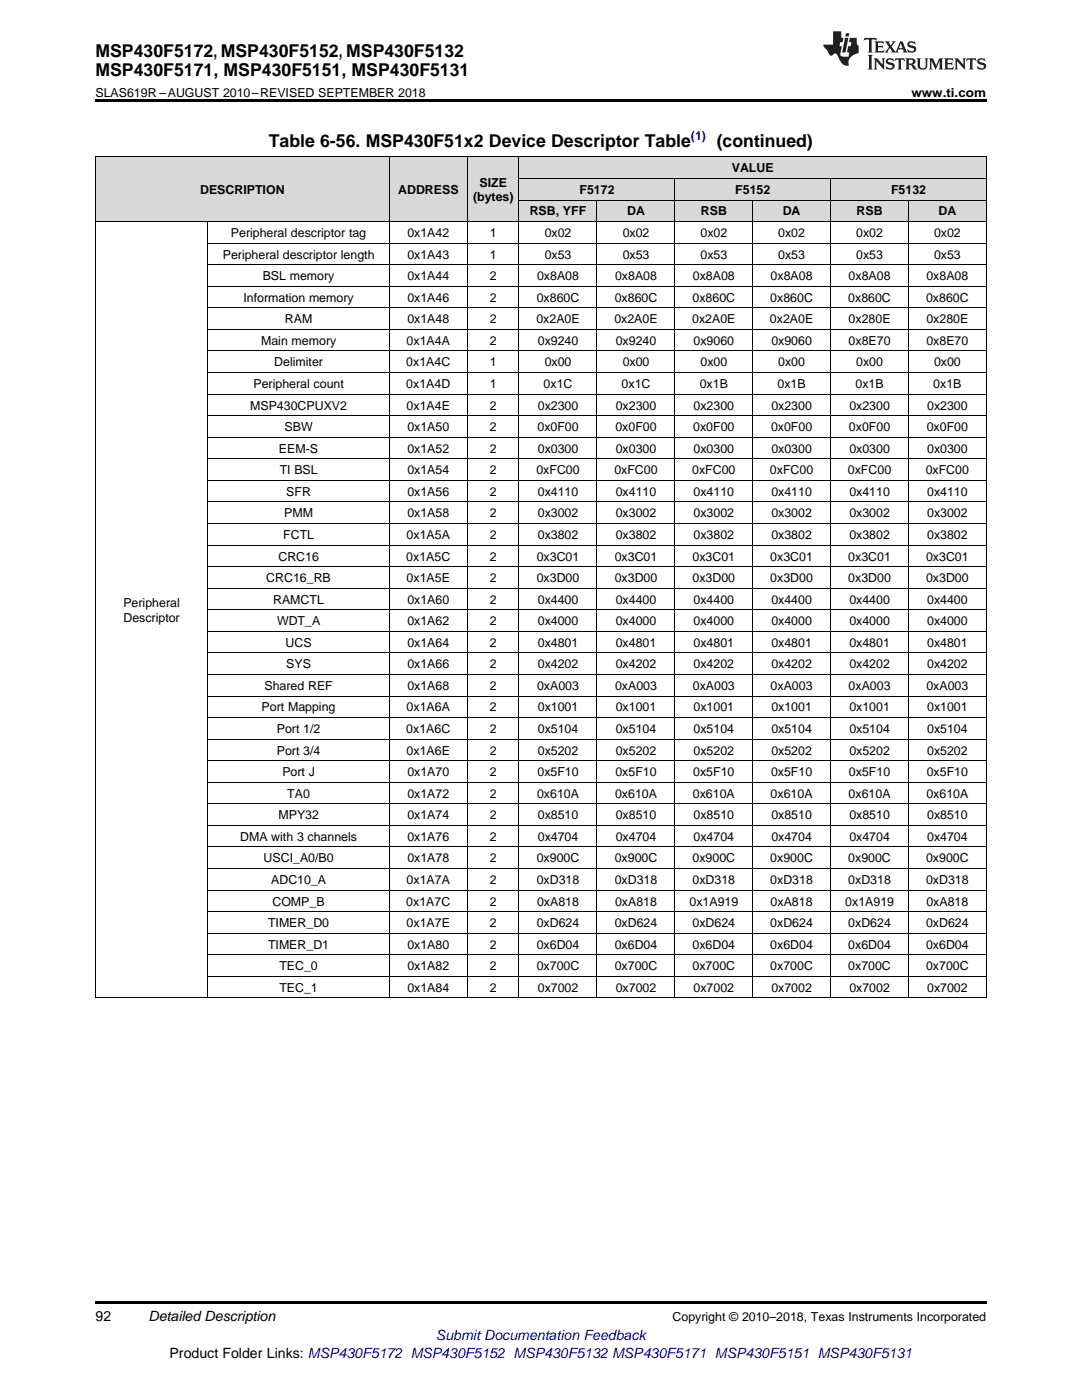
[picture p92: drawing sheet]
<svg xmlns="http://www.w3.org/2000/svg" width="216mm" height="279mm" viewBox="0 0 216 279" stroke-linecap="round" stroke-linejoin="round" font-family="sans-serif">
<defs><g id="words">
<g font-size="3.5">
<text x="19" y="11.3">MSP430F5172, MSP430F5152, MSP430F5132</text>
<text x="19" y="15.2">MSP430F5171, MSP430F5151, MSP430F5131</text>
<text x="53.6" y="29.3">Table 6-56. MSP430F51x2 Device Descriptor Table</text>
<text x="143" y="29.3">(continued)</text>
</g>
<g font-size="2.8">
<text x="19" y="263.6">92</text>
<text x="29.6" y="263.6">Detailed Description</text>
<text x="33.8" y="270.9">Product Folder Links: MSP430F5172 MSP430F5152 MSP430F5132 MSP430F5171 MSP430F5151 MSP430F5131</text>
</g>
<text font-size="2.8" fill="#00f" x="87" y="267.4">Submit Documentation Feedback</text>
<g font-size="2.5">
<text x="19" y="19.3">SLAS619R –AUGUST 2010–REVISED SEPTEMBER 2018</text>
<text x="181.9" y="19.3">www.ti.com</text>
<text x="146" y="34.4">VALUE</text>
<text x="39.9" y="38.7">DESCRIPTION</text>
<text x="79.4" y="38.7">ADDRESS</text>
<text x="94.4" y="40.1">(bytes)</text>
<text x="95.7" y="37.3">SIZE</text>
<text x="115.6" y="38.7">F5172</text>
<text x="146.7" y="38.7">F5152</text>
<text x="177.8" y="38.7">F5132</text>
<text x="46.1" y="47.3">Peripheral descriptor tag</text>
<text x="81.3" y="47.3">0x1A42</text>
<text x="97.8" y="47.3">1</text>
<text x="105.7" y="43">RSB, YFF</text>
<text x="108.7" y="47.3">0x02</text>
<text x="124.2" y="47.3">0x02</text>
<text x="125.1" y="43">DA</text>
<text x="139.8" y="47.3">0x02</text>
<text x="139.8" y="43">RSB</text>
<text x="155.3" y="47.3">0x02</text>
<text x="156.2" y="43">DA</text>
<text x="170.9" y="47.3">0x02</text>
<text x="170.9" y="43">RSB</text>
<text x="186.4" y="47.3">0x02</text>
<text x="187.3" y="43">DA</text>
<text x="44.4" y="51.6">Peripheral descriptor length</text>
<text x="81.3" y="51.6">0x1A43</text>
<text x="97.8" y="51.6">1</text>
<text x="108.7" y="51.6">0x53</text>
<text x="124.2" y="51.6">0x53</text>
<text x="139.8" y="51.6">0x53</text>
<text x="155.3" y="51.6">0x53</text>
<text x="170.9" y="51.6">0x53</text>
<text x="186.4" y="51.6">0x53</text>
<text x="52.4" y="55.9">BSL memory</text>
<text x="81.3" y="55.9">0x1A44</text>
<text x="97.8" y="55.9">2</text>
<text x="107.2" y="55.9">0x8A08</text>
<text x="122.7" y="55.9">0x8A08</text>
<text x="138.3" y="55.9">0x8A08</text>
<text x="153.8" y="55.9">0x8A08</text>
<text x="169.3" y="55.9">0x8A08</text>
<text x="184.9" y="55.9">0x8A08</text>
<text x="48.6" y="60.2">Information memory</text>
<text x="56.9" y="64.5">RAM</text>
<text x="81.3" y="60.2">0x1A46</text>
<text x="81.3" y="64.5">0x1A48</text>
<text x="97.8" y="60.2">2</text>
<text x="97.8" y="64.5">2</text>
<text x="107" y="64.5">0x2A0E</text>
<text x="107.1" y="60.2">0x860C</text>
<text x="122.6" y="64.5">0x2A0E</text>
<text x="122.7" y="60.2">0x860C</text>
<text x="138.1" y="64.5">0x2A0E</text>
<text x="138.2" y="60.2">0x860C</text>
<text x="153.6" y="64.5">0x2A0E</text>
<text x="153.7" y="60.2">0x860C</text>
<text x="169.3" y="60.2">0x860C</text>
<text x="169.3" y="64.5">0x280E</text>
<text x="184.8" y="60.2">0x860C</text>
<text x="184.9" y="64.5">0x280E</text>
<text x="52.1" y="68.8">Main memory</text>
<text x="81.1" y="68.8">0x1A4A</text>
<text x="97.8" y="68.8">2</text>
<text x="107.3" y="68.8">0x9240</text>
<text x="122.9" y="68.8">0x9240</text>
<text x="138.4" y="68.8">0x9060</text>
<text x="153.9" y="68.8">0x9060</text>
<text x="169.3" y="68.8">0x8E70</text>
<text x="184.9" y="68.8">0x8E70</text>
<text x="50.6" y="77.4">Peripheral count</text>
<text x="54.7" y="73.1">Delimiter</text>
<text x="81.1" y="73.1">0x1A4C</text>
<text x="81.1" y="77.4">0x1A4D</text>
<text x="97.8" y="73.1">1</text>
<text x="97.8" y="77.4">1</text>
<text x="108.5" y="77.4">0x1C</text>
<text x="108.7" y="73.1">0x00</text>
<text x="124" y="77.4">0x1C</text>
<text x="124.2" y="73.1">0x00</text>
<text x="139.6" y="77.4">0x1B</text>
<text x="139.8" y="73.1">0x00</text>
<text x="155.2" y="77.4">0x1B</text>
<text x="155.3" y="73.1">0x00</text>
<text x="170.7" y="77.4">0x1B</text>
<text x="170.9" y="73.1">0x00</text>
<text x="186.2" y="77.4">0x1B</text>
<text x="186.4" y="73.1">0x00</text>
<text x="49.9" y="81.7">MSP430CPUXV2</text>
<text x="81.1" y="81.7">0x1A4E</text>
<text x="97.8" y="81.7">2</text>
<text x="107.3" y="81.7">0x2300</text>
<text x="122.9" y="81.7">0x2300</text>
<text x="138.4" y="81.7">0x2300</text>
<text x="153.9" y="81.7">0x2300</text>
<text x="169.5" y="81.7">0x2300</text>
<text x="185" y="81.7">0x2300</text>
<text x="56.8" y="86">SBW</text>
<text x="81.3" y="86">0x1A50</text>
<text x="97.8" y="86">2</text>
<text x="107.2" y="86">0x0F00</text>
<text x="122.8" y="86">0x0F00</text>
<text x="138.3" y="86">0x0F00</text>
<text x="153.8" y="86">0x0F00</text>
<text x="169.4" y="86">0x0F00</text>
<text x="184.9" y="86">0x0F00</text>
<text x="55.7" y="90.3">EEM-S</text>
<text x="55.8" y="94.7">TI BSL</text>
<text x="81.3" y="90.3">0x1A52</text>
<text x="81.3" y="94.7">0x1A54</text>
<text x="97.8" y="90.3">2</text>
<text x="97.8" y="94.7">2</text>
<text x="107" y="94.7">0xFC00</text>
<text x="107.3" y="90.3">0x0300</text>
<text x="122.6" y="94.7">0xFC00</text>
<text x="122.9" y="90.3">0x0300</text>
<text x="138.1" y="94.7">0xFC00</text>
<text x="138.4" y="90.3">0x0300</text>
<text x="153.6" y="94.7">0xFC00</text>
<text x="153.9" y="90.3">0x0300</text>
<text x="169.2" y="94.7">0xFC00</text>
<text x="169.5" y="90.3">0x0300</text>
<text x="184.7" y="94.7">0xFC00</text>
<text x="185" y="90.3">0x0300</text>
<text x="57.1" y="99">SFR</text>
<text x="81.3" y="99">0x1A56</text>
<text x="97.8" y="99">2</text>
<text x="107.3" y="99">0x4110</text>
<text x="122.9" y="99">0x4110</text>
<text x="138.4" y="99">0x4110</text>
<text x="153.9" y="99">0x4110</text>
<text x="169.5" y="99">0x4110</text>
<text x="185" y="99">0x4110</text>
<text x="56.5" y="107.6">FCTL</text>
<text x="56.7" y="103.3">PMM</text>
<text x="81.1" y="107.6">0x1A5A</text>
<text x="81.3" y="103.3">0x1A58</text>
<text x="97.8" y="103.3">2</text>
<text x="97.8" y="107.6">2</text>
<text x="107.3" y="103.3">0x3002</text>
<text x="107.3" y="107.6">0x3802</text>
<text x="122.9" y="103.3">0x3002</text>
<text x="122.9" y="107.6">0x3802</text>
<text x="138.4" y="103.3">0x3002</text>
<text x="138.4" y="107.6">0x3802</text>
<text x="153.9" y="103.3">0x3002</text>
<text x="153.9" y="107.6">0x3802</text>
<text x="169.5" y="103.3">0x3002</text>
<text x="169.5" y="107.6">0x3802</text>
<text x="185" y="103.3">0x3002</text>
<text x="185" y="107.6">0x3802</text>
<text x="55.6" y="111.9">CRC16</text>
<text x="81.1" y="111.9">0x1A5C</text>
<text x="97.8" y="111.9">2</text>
<text x="107.1" y="111.9">0x3C01</text>
<text x="122.7" y="111.9">0x3C01</text>
<text x="138.2" y="111.9">0x3C01</text>
<text x="153.7" y="111.9">0x3C01</text>
<text x="169.3" y="111.9">0x3C01</text>
<text x="184.8" y="111.9">0x3C01</text>
<text x="53.1" y="116.2">CRC16_RB</text>
<text x="81.1" y="116.2">0x1A5E</text>
<text x="97.8" y="116.2">2</text>
<text x="107.1" y="116.2">0x3D00</text>
<text x="122.7" y="116.2">0x3D00</text>
<text x="138.2" y="116.2">0x3D00</text>
<text x="153.7" y="116.2">0x3D00</text>
<text x="169.3" y="116.2">0x3D00</text>
<text x="184.8" y="116.2">0x3D00</text>
<text x="24.6" y="121.2">Peripheral</text>
<text x="24.6" y="124">Descriptor</text>
<text x="54.5" y="120.5">RAMCTL</text>
<text x="55.3" y="124.8">WDT_A</text>
<text x="81.3" y="120.5">0x1A60</text>
<text x="81.3" y="124.8">0x1A62</text>
<text x="97.8" y="120.5">2</text>
<text x="97.8" y="124.8">2</text>
<text x="107.3" y="120.5">0x4400</text>
<text x="107.3" y="124.8">0x4000</text>
<text x="122.9" y="120.5">0x4400</text>
<text x="122.9" y="124.8">0x4000</text>
<text x="138.4" y="120.5">0x4400</text>
<text x="138.4" y="124.8">0x4000</text>
<text x="153.9" y="120.5">0x4400</text>
<text x="153.9" y="124.8">0x4000</text>
<text x="169.5" y="120.5">0x4400</text>
<text x="169.5" y="124.8">0x4000</text>
<text x="185" y="120.5">0x4400</text>
<text x="185" y="124.8">0x4000</text>
<text x="57" y="129.1">UCS</text>
<text x="81.3" y="129.1">0x1A64</text>
<text x="97.8" y="129.1">2</text>
<text x="107.3" y="129.1">0x4801</text>
<text x="122.9" y="129.1">0x4801</text>
<text x="138.4" y="129.1">0x4801</text>
<text x="153.9" y="129.1">0x4801</text>
<text x="169.5" y="129.1">0x4801</text>
<text x="185" y="129.1">0x4801</text>
<text x="52.8" y="137.7">Shared REF</text>
<text x="57.1" y="133.4">SYS</text>
<text x="81.3" y="133.4">0x1A66</text>
<text x="81.3" y="137.7">0x1A68</text>
<text x="97.8" y="133.4">2</text>
<text x="97.8" y="137.7">2</text>
<text x="107.2" y="137.7">0xA003</text>
<text x="107.3" y="133.4">0x4202</text>
<text x="122.7" y="137.7">0xA003</text>
<text x="122.9" y="133.4">0x4202</text>
<text x="138.3" y="137.7">0xA003</text>
<text x="138.4" y="133.4">0x4202</text>
<text x="153.8" y="137.7">0xA003</text>
<text x="153.9" y="133.4">0x4202</text>
<text x="169.3" y="137.7">0xA003</text>
<text x="169.5" y="133.4">0x4202</text>
<text x="184.9" y="137.7">0xA003</text>
<text x="185" y="133.4">0x4202</text>
<text x="52.2" y="142">Port Mapping</text>
<text x="81.1" y="142">0x1A6A</text>
<text x="97.8" y="142">2</text>
<text x="107.3" y="142">0x1001</text>
<text x="122.9" y="142">0x1001</text>
<text x="138.4" y="142">0x1001</text>
<text x="153.9" y="142">0x1001</text>
<text x="169.5" y="142">0x1001</text>
<text x="185" y="142">0x1001</text>
<text x="55.2" y="146.3">Port 1/2</text>
<text x="81.1" y="146.3">0x1A6C</text>
<text x="97.8" y="146.3">2</text>
<text x="107.3" y="146.3">0x5104</text>
<text x="122.9" y="146.3">0x5104</text>
<text x="138.4" y="146.3">0x5104</text>
<text x="153.9" y="146.3">0x5104</text>
<text x="169.5" y="146.3">0x5104</text>
<text x="185" y="146.3">0x5104</text>
<text x="55.2" y="150.6">Port 3/4</text>
<text x="56.3" y="154.9">Port J</text>
<text x="81.1" y="150.6">0x1A6E</text>
<text x="81.3" y="154.9">0x1A70</text>
<text x="97.8" y="150.6">2</text>
<text x="97.8" y="154.9">2</text>
<text x="107.2" y="154.9">0x5F10</text>
<text x="107.3" y="150.6">0x5202</text>
<text x="122.8" y="154.9">0x5F10</text>
<text x="122.9" y="150.6">0x5202</text>
<text x="138.3" y="154.9">0x5F10</text>
<text x="138.4" y="150.6">0x5202</text>
<text x="153.8" y="154.9">0x5F10</text>
<text x="153.9" y="150.6">0x5202</text>
<text x="169.4" y="154.9">0x5F10</text>
<text x="169.5" y="150.6">0x5202</text>
<text x="184.9" y="154.9">0x5F10</text>
<text x="185" y="150.6">0x5202</text>
<text x="57.3" y="159.2">TA0</text>
<text x="81.3" y="159.2">0x1A72</text>
<text x="97.8" y="159.2">2</text>
<text x="107.2" y="159.2">0x610A</text>
<text x="122.7" y="159.2">0x610A</text>
<text x="138.3" y="159.2">0x610A</text>
<text x="153.8" y="159.2">0x610A</text>
<text x="169.3" y="159.2">0x610A</text>
<text x="184.9" y="159.2">0x610A</text>
<text x="47.9" y="167.8">DMA with 3 channels</text>
<text x="55.6" y="163.5">MPY32</text>
<text x="81.3" y="163.5">0x1A74</text>
<text x="81.3" y="167.8">0x1A76</text>
<text x="97.8" y="163.5">2</text>
<text x="97.8" y="167.8">2</text>
<text x="107.3" y="163.5">0x8510</text>
<text x="107.3" y="167.8">0x4704</text>
<text x="122.9" y="163.5">0x8510</text>
<text x="122.9" y="167.8">0x4704</text>
<text x="138.4" y="163.5">0x8510</text>
<text x="138.4" y="167.8">0x4704</text>
<text x="153.9" y="163.5">0x8510</text>
<text x="153.9" y="167.8">0x4704</text>
<text x="169.5" y="163.5">0x8510</text>
<text x="169.5" y="167.8">0x4704</text>
<text x="185" y="163.5">0x8510</text>
<text x="185" y="167.8">0x4704</text>
<text x="52.6" y="172.1">USCI_A0/B0</text>
<text x="81.3" y="172.1">0x1A78</text>
<text x="97.8" y="172.1">2</text>
<text x="107.1" y="172.1">0x900C</text>
<text x="122.7" y="172.1">0x900C</text>
<text x="138.2" y="172.1">0x900C</text>
<text x="153.7" y="172.1">0x900C</text>
<text x="169.3" y="172.1">0x900C</text>
<text x="184.8" y="172.1">0x900C</text>
<text x="54.1" y="176.4">ADC10_A</text>
<text x="81.1" y="176.4">0x1A7A</text>
<text x="97.8" y="176.4">2</text>
<text x="107.1" y="176.4">0xD318</text>
<text x="122.7" y="176.4">0xD318</text>
<text x="138.2" y="176.4">0xD318</text>
<text x="153.7" y="176.4">0xD318</text>
<text x="169.3" y="176.4">0xD318</text>
<text x="184.8" y="176.4">0xD318</text>
<text x="53.5" y="185">TIMER_D0</text>
<text x="54.4" y="180.7">COMP_B</text>
<text x="81.1" y="180.7">0x1A7C</text>
<text x="81.1" y="185">0x1A7E</text>
<text x="97.8" y="180.7">2</text>
<text x="97.8" y="185">2</text>
<text x="107.1" y="185">0xD624</text>
<text x="107.2" y="180.7">0xA818</text>
<text x="122.7" y="185">0xD624</text>
<text x="122.7" y="180.7">0xA818</text>
<text x="137.6" y="180.7">0x1A919</text>
<text x="138.2" y="185">0xD624</text>
<text x="153.7" y="185">0xD624</text>
<text x="153.8" y="180.7">0xA818</text>
<text x="168.7" y="180.7">0x1A919</text>
<text x="169.3" y="185">0xD624</text>
<text x="184.8" y="185">0xD624</text>
<text x="184.9" y="180.7">0xA818</text>
<text x="53.5" y="189.3">TIMER_D1</text>
<text x="81.3" y="189.3">0x1A80</text>
<text x="97.8" y="189.3">2</text>
<text x="107.1" y="189.3">0x6D04</text>
<text x="122.7" y="189.3">0x6D04</text>
<text x="138.2" y="189.3">0x6D04</text>
<text x="153.7" y="189.3">0x6D04</text>
<text x="169.3" y="189.3">0x6D04</text>
<text x="184.8" y="189.3">0x6D04</text>
<text x="55.7" y="193.6">TEC_0</text>
<text x="55.7" y="197.9">TEC_1</text>
<text x="81.3" y="193.6">0x1A82</text>
<text x="81.3" y="197.9">0x1A84</text>
<text x="97.8" y="193.6">2</text>
<text x="97.8" y="197.9">2</text>
<text x="107.1" y="193.6">0x700C</text>
<text x="107.3" y="197.9">0x7002</text>
<text x="122.7" y="193.6">0x700C</text>
<text x="122.9" y="197.9">0x7002</text>
<text x="138.2" y="193.6">0x700C</text>
<text x="138.4" y="197.9">0x7002</text>
<text x="153.7" y="193.6">0x700C</text>
<text x="153.9" y="197.9">0x7002</text>
<text x="169.3" y="193.6">0x700C</text>
<text x="169.5" y="197.9">0x7002</text>
<text x="184.8" y="193.6">0x700C</text>
<text x="185" y="197.9">0x7002</text>
<text x="134.2" y="263.6">Copyright © 2010–2018, Texas Instruments Incorporated</text>
</g>
<text font-size="2.5" fill="#00f" x="137.9" y="27.9">(1)</text>
</g></defs>
<g fill="#d8d8d8">
<path d="M19 31.4h22.5v12.9h-22.5z"/>
<path d="M41.5 31.4h36.2v12.9h-36.2z"/>
<path d="M77.7 31.4h15.6v12.9h-15.6z"/>
<path d="M93.3 31.4h10.3v12.9h-10.3z"/>
<path d="M103.6 40h15.6v4.3h-15.6z"/>
<path d="M119.2 40h15.5v4.3h-15.5z"/>
<path d="M134.7 40h15.5v4.3h-15.5z"/>
<path d="M150.2 40h15.6v4.3h-15.6z"/>
<path d="M165.8 40h15.5v4.3h-15.5z"/>
<path d="M181.3 40h15.5v4.3h-15.5z"/>
<path d="M103.6 35.7h15.6v4.3h-15.6z"/>
<path d="M119.2 35.7h15.5v4.3h-15.5z"/>
<path d="M134.7 35.7h15.5v4.3h-15.5z"/>
<path d="M150.2 35.7h15.6v4.3h-15.6z"/>
<path d="M165.8 35.7h15.5v4.3h-15.5z"/>
<path d="M181.3 35.7h15.5v4.3h-15.5z"/>
<path d="M103.6 31.4h15.6v4.3h-15.6z"/>
<path d="M119.2 31.4h15.5v4.3h-15.5z"/>
<path d="M134.7 31.4h15.5v4.3h-15.5z"/>
<path d="M150.2 31.4h15.6v4.3h-15.6z"/>
<path d="M165.8 31.4h15.5v4.3h-15.5z"/>
<path d="M181.3 31.4h15.5v4.3h-15.5z"/>
</g>
<path d="M19 19.9h177.8v.5h-177.8zM19 259.7h177.8v.5h-177.8z" fill="#000"/>
<g fill="none" stroke="#000" stroke-width=".2">
<path d="M19 31.3h177.8M19.1 31.3v167.9M77.7 31.3v167.9M93.2 31.3v167.9M103.6 31.3v167.9M103.6 39.9h93.2M103.6 35.6h93.2M119.1 39.9v159.3M134.6 35.6v163.6M150.2 39.9v159.3M165.7 35.6v163.6M181.2 39.9v159.3"/>
<path d="M196.8 31.3v167.9M19 44.2h177.8M41.4 44.2v155M41.5 57.1h155.3M41.5 52.8h155.3M41.5 48.5h155.3M41.5 78.7h155.3M41.5 74.3h155.3M41.5 70h155.3M41.5 65.7h155.3M41.5 61.4h155.3M41.5 95.9h155.3"/>
<path d="M41.5 91.6h155.3M41.5 87.3h155.3M41.5 83h155.3M41.5 117.4h155.3M41.5 113.1h155.3M41.5 108.8h155.3M41.5 104.5h155.3M41.5 100.2h155.3M41.5 138.9h155.3M41.5 134.6h155.3M41.5 130.3h155.3M41.5 126h155.3"/>
<path d="M41.5 121.7h155.3M41.5 156.1h155.3M41.5 151.8h155.3M41.5 147.5h155.3M41.5 143.2h155.3M41.5 177.6h155.3M41.5 173.3h155.3M41.5 169h155.3M41.5 164.7h155.3M41.5 160.4h155.3M19 199.2h177.8M41.5 194.9h155.3"/>
<path d="M41.5 190.6h155.3M41.5 186.2h155.3M41.5 181.9h155.3"/>
</g>
<g fill="#231f20">
<path d="M172.5 7.6l-.1 .5 .4-.2h.6v.1v2.1l-.2 .4h.9l-.2-.4v-2.1l.1-.1h.5l.5 .2-.2-.5zM174.5 8.3l.2 .3v1.5l-.2 .4h1.8l.2-.6a1.04 1.04 0 0 1-1.3 .2v-.7h.6l.3 .2v-.6l-.3 .2h-.6v-.6l.8-.1 .4 .3-.2-.5zM176.5 8.3l.9 1.1-.9 1.1h.8l-.2-.2 .4-.7 .5 .7-.2 .2h1.5l-.2-.2 .2-.4h.9l.1 .4-.2 .2h1l-.3-.3-.7-1.9h-.5l-.9 2-.8-1 .9-1h-.8l.1 .3-.4 .5-.3-.6 .1-.2zM179.7 8.6l.4 1h-.7zM181.3 8.4a.63 .63 0 0 0-.2 .7 .63 .63 0 0 0 .6 .4l.6 .2 .1 .2a.75 .75 0 0 1-.7 .4 .75 .75 0 0 1-.6-.5l.1 .7 .1-.1a1.11 1.11 0 0 0 1.5-.6 1.13 1.13 0 0 0-1.2-.8l-.1-.4a1.04 1.04 0 0 1 1.2 .2l-.2-.5-.2 .1-.4-.2zM173.2 10.9l.2 .4v2.2l-.2 .4h1l-.3-.4v-2.2l.3-.4zM174.3 11.6l.3 .4v1.5l-.3 .4h.8l-.2-.4v-1.3l1.5 1.7v-1.9l.2-.4h-.7l.2 .4v.9l-1.1-1.3zM177 11.8a.62 .62 0 0 0-.2 .7 .62 .62 0 0 0 .6 .4l.6 .1 .1 .3a.76 .76 0 0 1-.7 .3 .76 .76 0 0 1-.7-.4l.2 .7 .1-.1a1.11 1.11 0 0 0 1.5-.6 1.13 1.13 0 0 0-1.2-.8l-.1-.4a1.04 1.04 0 0 1 1.2 .2l-.2-.6-.2 .1-.5-.1zM178.7 11.6l-.2 .6a.61 .61 0 0 1 .8-.3v1.6l-.2 .4h.9l-.2-.4v-1.6a.63 .63 0 0 1 .7 .3l-.1-.6zM180.6 11.6l.3 .4v1.5l-.3 .4h1l-.2-.2-.1-.8 .6 .2a.76 .76 0 0 0 1.2 .7l-1-1a.58 .58 0 0 0 .6-.5 .58 .58 0 0 0-.5-.6zM181.4 11.9h.1a.45 .45 0 0 1 .5 .1 .45 .45 0 0 1 .1 .5l-.8 .2zM182.9 11.6l.2 .2a2.17 2.17 0 0 0 .3 1.9 .99 .99 0 0 0 1.6-.6v-1.1l.2-.4h-.7l.2 .2a1.92 1.92 0 0 1-.2 1.8 .6 .6 0 0 1-.9-.5v-1.1l.2-.4zM185.4 11.6l.2 .4v1.5l-.2 .4h.7l-.2-.4v-1.4l.8 1.8 .8-1.8v1.4l-.2 .4h.9l-.2-.4v-1.5l.2-.4h-.8l-.6 1.5-.6-1.5zM188.4 11.6l.2 .4v1.5l-.2 .4h1.8l.1-.6a1.04 1.04 0 0 1-1.2 .1v-.6h.5l.4 .2v-.6l-.4 .2h-.5v-.7h.8l.3 .3-.1-.6zM190.5 11.6l.2 .4v1.5l-.2 .4h.7l-.2-.4v-1.3l1.5 1.7v-1.9l.2-.4h-.7l.2 .4v.9l-1.1-1.3zM192.9 11.6l-.1 .6a.61 .61 0 0 1 .7-.3l.1 1.6-.3 .4h1l-.3-.4 .1-1.6a.63 .63 0 0 1 .7 .3l-.1-.6zM195.2 11.8a.62 .62 0 0 0-.2 .7 .62 .62 0 0 0 .6 .4l.6 .1 .1 .3a.76 .76 0 0 1-.7 .3 .76 .76 0 0 1-.6-.4l.1 .7 .1-.1a1.11 1.11 0 0 0 1.6-.6 1.13 1.13 0 0 0-1.3-.8l-.1-.4a1.04 1.04 0 0 1 1.2 .2l-.1-.6-.2 .1-.5-.1z"/>
<path d="M166.2 6.3v2.6h-1.9v.4l.8 .9a.91 .91 0 0 0 1 .8 .56 .56 0 0 1 .5-.3 .56 .56 0 0 1 .5 .3l.4 .8a1.53 1.53 0 0 0 1.9 1.2 1.54 1.54 0 0 1 1-2.1l.9-.3v-1.4a1.52 1.52 0 0 1-.4-1.6h-1.3l-.2 .8h.5l-.2 .8h-.5l-.1 1v.2l.4 .1-.2 .8a1.93 1.93 0 0 1-1.6-.3l.3-1.8h-.5l.2-.8h.4l.2-.8h-.4v-1.3zM168.6 7.6l-.6 2.9h.7l.6-2.9zM168.8 6.6l-.1 .7h.6l.2-.7z"/>
</g>
<use href="#words"/>
</svg>
